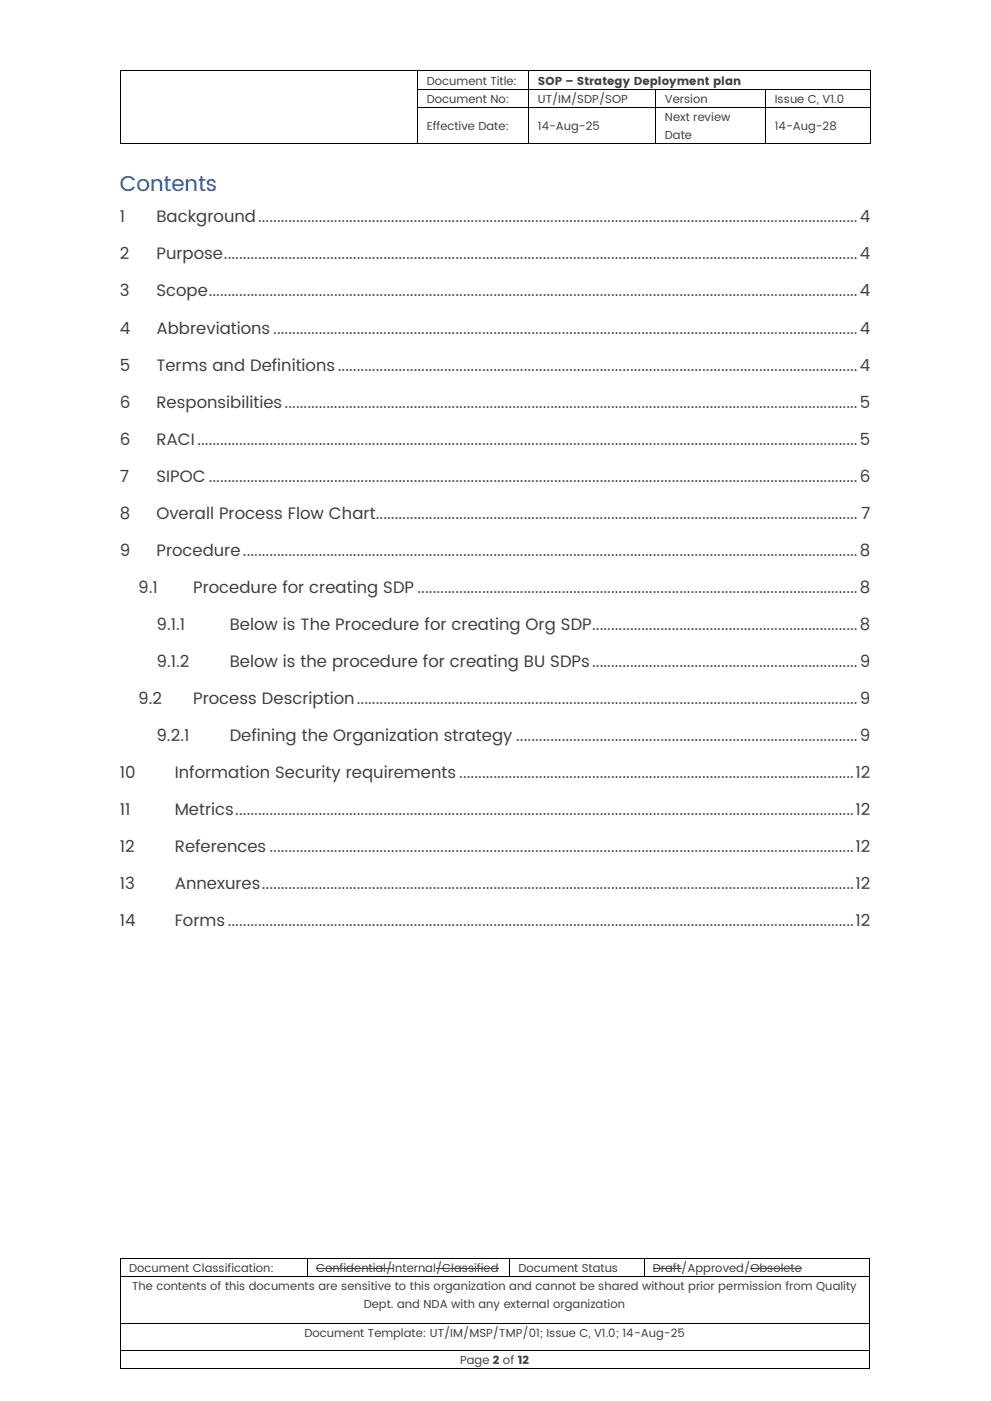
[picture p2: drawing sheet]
<svg xmlns="http://www.w3.org/2000/svg" width="210mm" height="297mm" viewBox="0 0 210 297" stroke-linecap="round" stroke-linejoin="round" font-family="sans-serif">
<defs><g id="words">
<text font-size="4.6" fill="#2f5496" x="25.4" y="40.4">Contents</text>
<g font-size="3.5" fill="#3f3f3f">
<text x="25.4" y="47.1">1</text>
<text x="33.2" y="47.1">Background..............................................................................................................................................................4</text>
<text x="25.4" y="55">2</text>
<text x="33.2" y="55">Purpose.......................................................................................................................................................................4</text>
<text x="25.4" y="62.8">3</text>
<text x="33.2" y="62.8">Scope...........................................................................................................................................................................4</text>
<text x="25.4" y="70.7">4</text>
<text x="33.2" y="70.7">Abbreviations ..........................................................................................................................................................4</text>
<text x="25.4" y="78.5">5</text>
<text x="33.2" y="78.5">Terms and Definitions.........................................................................................................................................4</text>
<text x="25.4" y="86.4">6</text>
<text x="33.2" y="86.4">Responsibilities.......................................................................................................................................................5</text>
<text x="25.4" y="94.3">6</text>
<text x="33.2" y="94.3">RACI..............................................................................................................................................................................5</text>
<text x="25.4" y="102.1">7</text>
<text x="33.2" y="102.1">SIPOC ...........................................................................................................................................................................6</text>
<text x="25.4" y="110">8</text>
<text x="33.2" y="110">Overall Process Flow Chart............................................................................................................................... 7</text>
<text x="25.4" y="117.8">9</text>
<text x="33.2" y="117.8">Procedure..................................................................................................................................................................8</text>
<text x="29.3" y="125.7">9.1</text>
<text x="40.9" y="125.7">Procedure for creating SDP ....................................................................................................................8</text>
<text x="33.2" y="133.5">9.1.1</text>
<text x="48.7" y="133.5">Below is The Procedure for creating Org SDP......................................................................8</text>
<text x="33.2" y="141.3">9.1.2</text>
<text x="48.7" y="141.3">Below is the procedure for creating BU SDPs......................................................................9</text>
<text x="29.3" y="149.2">9.2</text>
<text x="40.9" y="149.2">Process Description....................................................................................................................................9</text>
<text x="33.2" y="157">9.2.1</text>
<text x="48.7" y="157">Defining the Organization strategy ..........................................................................................9</text>
<text x="25.4" y="164.9">10</text>
<text x="37" y="164.9">Information Security requirements ........................................................................................................12</text>
<text x="25.4" y="172.7">11</text>
<text x="37" y="172.7">Metrics...................................................................................................................................................................12</text>
<text x="25.4" y="180.6">12</text>
<text x="37" y="180.6">References ..........................................................................................................................................................12</text>
<text x="25.4" y="188.5">13</text>
<text x="37" y="188.5">Annexures............................................................................................................................................................12</text>
<text x="25.4" y="196.3">14</text>
<text x="37" y="196.3">Forms.....................................................................................................................................................................12</text>
</g>
<g font-size="2.5" fill="#3f3f3f">
<text x="90.5" y="17.9">Document Title:</text>
<text x="114" y="17.9">SOP – Strategy Deployment plan</text>
<text x="90.5" y="21.8">Document No:</text>
<text x="114" y="21.8">UT/IM/SDP/SOP</text>
<text x="141" y="21.8">Version</text>
<text x="164.2" y="21.8">Issue C, V1.0</text>
<text x="90.5" y="27.6">Effective Date:</text>
<text x="114" y="27.6">14-Aug-25</text>
<text x="141" y="25.7">Next review</text>
<text x="141" y="29.4">Date</text>
<text x="164.2" y="27.6">14-Aug-28</text>
<text x="27.4" y="269.6">Document Classification:</text>
<text x="67" y="269.6">Confidential/Internal/Classified</text>
<text x="109.9" y="269.6">Document Status</text>
<text x="138.4" y="269.6">Draft/Approved/Obsolete</text>
<text x="28" y="273.5">The contents of this documents are sensitive to this organization and cannot be shared without prior permission from Quality</text>
<text x="77.1" y="277.2">Dept. and NDA with any external organization</text>
<text x="64.5" y="283.3">Document Template: UT/IM/MSP/TMP/01; Issue C, V1.0; 14-Aug-25</text>
<text x="97.5" y="289.1">Page 2 of 12</text>
</g>
</g></defs>
<g fill="#000">
<path d="M25.4 14.9h.2v.2h-.2z" fill-rule="evenodd"/>
<path d="M25.4 14.9h.2v.2h-.2z" fill-rule="evenodd"/>
<path d="M25.4 18.8h.2v.2h-.2z" fill-rule="evenodd"/>
<path d="M88.5 14.9h.2v.2h-.2z" fill-rule="evenodd"/>
<path d="M88.5 18.8h.2v.2h-.2z" fill-rule="evenodd"/>
<path d="M112 14.9h.2v.2h-.2z" fill-rule="evenodd"/>
<path d="M112 18.8h.2v.2h-.2z" fill-rule="evenodd"/>
<path d="M139 18.8h.1v.2h-.1z" fill-rule="evenodd"/>
<path d="M162.3 18.8h.1v.2h-.1z" fill-rule="evenodd"/>
<path d="M184.5 14.9h.2v.2h-.2z" fill-rule="evenodd"/>
<path d="M184.5 14.9h.2v.2h-.2z" fill-rule="evenodd"/>
<path d="M184.5 18.8h.2v.2h-.2z" fill-rule="evenodd"/>
<path d="M25.4 22.6h.2v.2h-.2z" fill-rule="evenodd"/>
<path d="M25.4 30.3h.2v.1h-.2z" fill-rule="evenodd"/>
<path d="M25.4 30.3h.2v.1h-.2z" fill-rule="evenodd"/>
<path d="M88.5 22.6h.2v.2h-.2z" fill-rule="evenodd"/>
<path d="M88.5 30.3h.2v.1h-.2z" fill-rule="evenodd"/>
<path d="M112 22.6h.2v.2h-.2z" fill-rule="evenodd"/>
<path d="M112 30.3h.2v.1h-.2z" fill-rule="evenodd"/>
<path d="M139 22.6h.1v.2h-.1z" fill-rule="evenodd"/>
<path d="M139 30.3h.1v.1h-.1z" fill-rule="evenodd"/>
<path d="M162.3 22.6h.1v.2h-.1z" fill-rule="evenodd"/>
<path d="M162.3 30.3h.1v.1h-.1z" fill-rule="evenodd"/>
<path d="M184.5 22.6h.2v.2h-.2z" fill-rule="evenodd"/>
<path d="M184.5 30.3h.2v.1h-.2z" fill-rule="evenodd"/>
<path d="M184.5 30.3h.2v.1h-.2z" fill-rule="evenodd"/>
<path d="M25.4 266.6h.2v.1h-.2z" fill-rule="evenodd"/>
<path d="M25.4 266.6h.2v.1h-.2z" fill-rule="evenodd"/>
<path d="M25.4 270.4h.2v.2h-.2z" fill-rule="evenodd"/>
<path d="M65 266.6h.2v.1h-.2z" fill-rule="evenodd"/>
<path d="M65 270.4h.2v.2h-.2z" fill-rule="evenodd"/>
<path d="M107.9 266.6h.2v.1h-.2z" fill-rule="evenodd"/>
<path d="M107.9 270.4h.2v.2h-.2z" fill-rule="evenodd"/>
<path d="M136.4 266.6h.2v.1h-.2z" fill-rule="evenodd"/>
<path d="M136.4 270.4h.2v.2h-.2z" fill-rule="evenodd"/>
<path d="M184.2 266.6h.2v.1h-.2z" fill-rule="evenodd"/>
<path d="M184.2 266.6h.2v.1h-.2z" fill-rule="evenodd"/>
<path d="M184.2 270.4h.2v.2h-.2z" fill-rule="evenodd"/>
<path d="M25.4 280.3h.2v.2h-.2z" fill-rule="evenodd"/>
<path d="M25.4 286.1h.2v.2h-.2z" fill-rule="evenodd"/>
<path d="M25.4 289.9h.2v.2h-.2z" fill-rule="evenodd"/>
<path d="M25.4 289.9h.2v.2h-.2z" fill-rule="evenodd"/>
<path d="M184.2 280.3h.2v.2h-.2z" fill-rule="evenodd"/>
<path d="M184.2 286.1h.2v.2h-.2z" fill-rule="evenodd"/>
<path d="M184.2 289.9h.2v.2h-.2z" fill-rule="evenodd"/>
<path d="M184.2 289.9h.2v.2h-.2z" fill-rule="evenodd"/>
</g>
<g fill="none" stroke="#000" stroke-width=".21">
<path d="M25.5 15.1v3.7M25.5 19v3.6M25.6 15h62.9M88.6 15.1v3.7M88.6 19v3.6M88.7 15h23.3M88.7 18.9h23.3M112.1 15.1v3.7M112.1 19v3.6M112.2 15h72.3M112.2 18.9h26.8M139 19v3.6"/>
<path d="M139.1 18.9h23.2M162.3 19v3.6M162.4 18.9h22.1M184.6 15.1v3.7M184.6 19v3.6M25.5 22.8v7.5M25.6 30.4h62.9M88.6 22.8v7.5M88.7 22.7h23.3M88.7 30.4h23.3M112.1 22.8v7.5M112.2 22.7h26.8"/>
<path d="M112.2 30.4h26.8M139 22.8v7.5M139.1 22.7h23.2M139.1 30.4h23.2M162.3 22.8v7.5M162.4 22.7h22.1M162.4 30.4h22.1M184.6 22.8v7.5M25.5 266.7v3.7M25.5 270.6v9.7M25.6 266.7h39.4M25.6 270.5h39.4"/>
<path d="M65.1 266.7v3.7M65.2 266.7h42.7M65.2 270.5h42.7M108 266.7v3.7M108.1 266.7h28.3M108.1 270.5h28.3M136.5 266.7v3.7M136.6 266.7h47.6M136.6 270.5h47.6M184.3 266.7v3.7M184.3 270.6v9.7M25.5 280.5v5.6"/>
<path d="M25.5 286.3v3.6M25.6 280.4h158.6M25.6 286.2h158.6M25.6 290h158.6M184.3 280.5v5.6M184.3 286.3v3.6"/>
</g>
<path d="M67 268.8h16.2M92.4 268.8h13.3M138.4 268.8h6M159.1 268.8h10.9" fill="none" stroke="#3f3f3f" stroke-width=".21"/>
<use href="#words"/>
</svg>
